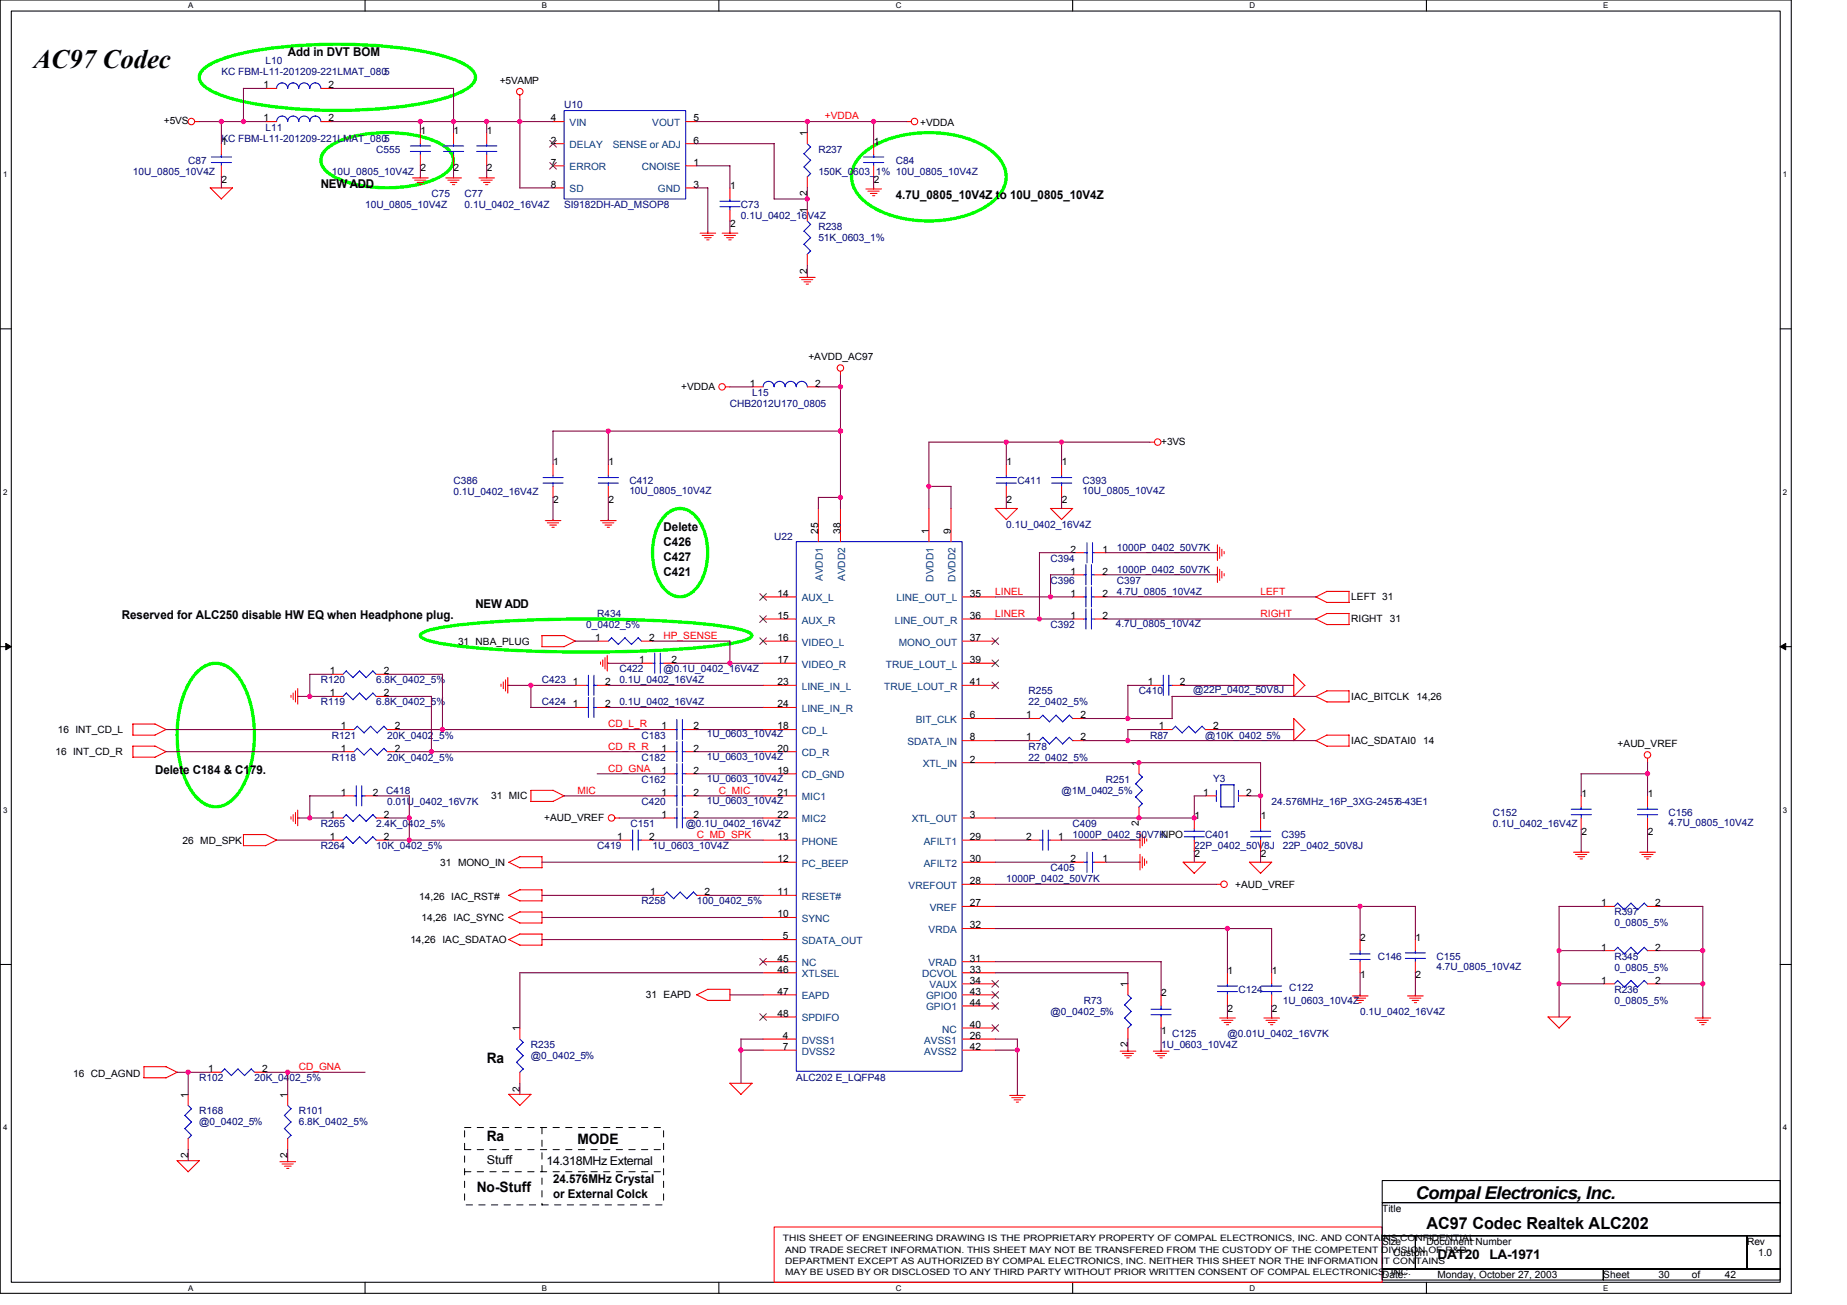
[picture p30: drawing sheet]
<svg xmlns="http://www.w3.org/2000/svg" width="297mm" height="210mm" viewBox="0 0 297 210" stroke-linecap="round" stroke-linejoin="round" font-family="sans-serif">
<defs><g id="words">
<text font-size="4.3" x="5.4" y="11">AC97 Codec</text>
<text font-size="2.8" x="227.6" y="192.8">Compal Electronics, Inc.</text>
<text font-size="2.7" x="229.4" y="197.7">AC97 Codec Realtek ALC202</text>
<g font-size="2.3">
<text x="78.3" y="171">Ra</text>
<text x="78.3" y="183.5">Ra</text>
<text x="92.9" y="184">MODE</text>
<text x="76.7" y="191.7">No-Stuff</text>
</g>
<g font-size="2.1">
<text x="231.2" y="202.5">DAT20</text>
<text x="239.6" y="202.5">LA-1971</text>
</g>
<g font-size="1.9">
<text x="46.3" y="8.9">Add in DVT BOM</text>
<text x="51.6" y="30.3">NEW ADD</text>
<text x="144.1" y="32">4.7U_0805_10V4Z to 10U_0805_10V4Z</text>
<text x="106.7" y="85.4">Delete</text>
<text x="106.7" y="87.8">C426</text>
<text x="106.7" y="90.3">C427</text>
<text x="106.7" y="92.7">C421</text>
<text x="19.6" y="99.6">Reserved for ALC250 disable HW EQ when Headphone plug.</text>
<text x="76.5" y="97.8">NEW ADD</text>
<text x="24.9" y="124.5">Delete C184 &amp; C179.</text>
<text x="78.3" y="187.2">Stuff</text>
<text x="87.9" y="187.4">14.318MHz External</text>
<text x="88.9" y="190.3">24.576MHz Crystal</text>
<text x="88.9" y="192.6">or External Colck</text>
</g>
<g font-size="1.6" fill="#000080">
<text x="42.7" y="10.3">L10</text>
<text x="35.6" y="12.1">KC FBM-L11-201209-221LMAT_0805</text>
<text x="90.7" y="17.4">U10</text>
<text x="35.6" y="22.8">KC FBM-L11-201209-221LMAT_0805</text>
<text x="42.7" y="21">L11</text>
<text x="21.4" y="28.1">10U_0805_10V4Z</text>
<text x="30.3" y="26.3">C87</text>
<text x="53.4" y="28.1">10U_0805_10V4Z</text>
<text x="60.5" y="24.6">C555</text>
<text x="131.6" y="24.6">R237</text>
<text x="131.6" y="28.1">150K_0603_1% 10U_0805_10V4Z</text>
<text x="144.1" y="26.3">C84</text>
<text x="58.7" y="33.4">10U_0805_10V4Z</text>
<text x="69.4" y="31.7">C75</text>
<text x="74.7" y="31.7">C77</text>
<text x="74.7" y="33.4">0.1U_0402_16V4Z</text>
<text x="90.7" y="33.4">SI9182DH-AD_MSOP8</text>
<text x="119.2" y="33.4">C73</text>
<text x="119.2" y="35.2">0.1U_0402_16V4Z</text>
<text x="131.6" y="37">R238</text>
<text x="131.6" y="38.8">51K_0603_1%</text>
<text x="117.4" y="65.4">CHB2012U170_0805</text>
<text x="120.9" y="63.7">L15</text>
<text x="72.9" y="77.9">C386</text>
<text x="101.2" y="77.9">C412</text>
<text x="163.6" y="77.9">C411</text>
<text x="174.1" y="77.9">C393</text>
<text x="72.9" y="79.7">0.1U_0402_16V4Z</text>
<text x="101.2" y="79.5">10U_0805_10V4Z</text>
<text x="174.1" y="79.5">10U_0805_10V4Z</text>
<text x="124.5" y="86.8">U22</text>
<text x="161.8" y="85">0.1U_0402_16V4Z</text>
<text x="179.6" y="88.6">1000P_0402_50V7K</text>
<text x="168.9" y="93.9">C396</text>
<text x="168.9" y="90.3">C394</text>
<text x="179.6" y="93.9">C397</text>
<text x="179.6" y="95.7">4.7U_0805_10V4Z</text>
<text x="179.6" y="92.1">1000P_0402_50V7K</text>
<text x="94.3" y="101">0_0402_5%</text>
<text x="96.1" y="99.2">R434</text>
<text x="168.9" y="101">C392</text>
<text x="179.4" y="100.8">4.7U_0805_10V4Z</text>
<text x="51.6" y="109.9">R120</text>
<text x="51.6" y="113.5">R119</text>
<text x="60.5" y="109.9">6.8K_0402_5%</text>
<text x="60.5" y="113.5">6.8K_0402_5%</text>
<text x="87.2" y="109.9">C423</text>
<text x="87.2" y="113.5">C424</text>
<text x="99.6" y="109.9">0.1U_0402_16V4Z</text>
<text x="99.6" y="113.5">0.1U_0402_16V4Z</text>
<text x="99.6" y="108.1">C422</text>
<text x="106.7" y="108.1">@0.1U_0402_16V4Z</text>
<text x="165.4" y="111.7">R255</text>
<text x="165.4" y="113.5">22_0402_5%</text>
<text x="183.2" y="111.7">C410</text>
<text x="191.9" y="111.5">@22P_0402_50V8J</text>
<text x="53.4" y="118.8">R121</text>
<text x="62.3" y="118.8">20K_0402_5%</text>
<text x="103.2" y="118.8">C183</text>
<text x="113.7" y="118.6">1U_0603_10V4Z</text>
<text x="185" y="118.8">R87</text>
<text x="193.8" y="118.8">@10K_0402_5%</text>
<text x="53.4" y="122.3">R118</text>
<text x="62.3" y="122.3">20K_0402_5%</text>
<text x="103.2" y="122.3">C182</text>
<text x="103.2" y="125.9">C162</text>
<text x="113.7" y="122.2">1U_0603_10V4Z</text>
<text x="113.7" y="125.7">1U_0603_10V4Z</text>
<text x="165.4" y="120.6">R78</text>
<text x="165.4" y="122.3">22_0402_5%</text>
<text x="177.8" y="125.9">R251</text>
<text x="195.1" y="125.7">Y3</text>
<text x="62.1" y="127.7">C418</text>
<text x="62.3" y="129.5">0.01U_0402_16V7K</text>
<text x="103.2" y="129.5">C420</text>
<text x="113.7" y="129.3">1U_0603_10V4Z</text>
<text x="170.7" y="127.7">@1M_0402_5%</text>
<text x="204.5" y="129.5">24.576MHz_16P_3XG-24576-43E1</text>
<text x="240.1" y="131.2">C152</text>
<text x="268.3" y="131.2">C156</text>
<text x="51.6" y="133">R265</text>
<text x="51.6" y="136.6">R264</text>
<text x="60.5" y="133">2.4K_0402_5%</text>
<text x="60.5" y="136.6">10K_0402_5%</text>
<text x="96.1" y="136.6">C419</text>
<text x="101.4" y="133">C151</text>
<text x="104.9" y="136.6">1U_0603_10V4Z</text>
<text x="110.3" y="133">@0.1U_0402_16V4Z</text>
<text x="172.5" y="133">C409</text>
<text x="172.5" y="134.8">1000P_0402_50V7K</text>
<text x="192.1" y="136.6">22P_0402_50V8J</text>
<text x="193.8" y="134.8">C401</text>
<text x="206.1" y="134.8">C395</text>
<text x="206.3" y="136.6">22P_0402_50V8J</text>
<text x="240.1" y="133">0.1U_0402_16V4Z</text>
<text x="268.3" y="132.8">4.7U_0805_10V4Z</text>
<text x="161.8" y="141.9">1000P_0402_50V7K</text>
<text x="168.9" y="140.1">C405</text>
<text x="103.2" y="145.5">R258</text>
<text x="112.1" y="145.5">100_0402_5%</text>
<text x="259.6" y="147.2">R397</text>
<text x="259.6" y="149">0_0805_5%</text>
<text x="221.6" y="154.3">C146</text>
<text x="231" y="154.3">C155</text>
<text x="231" y="156">4.7U_0805_10V4Z</text>
<text x="259.6" y="154.3">R345</text>
<text x="174.3" y="161.5">R73</text>
<text x="199.2" y="159.7">C124</text>
<text x="206.3" y="161.5">1U_0603_10V4Z</text>
<text x="207.3" y="159.3">C122</text>
<text x="259.6" y="159.7">R236</text>
<text x="259.6" y="161.5">0_0805_5%</text>
<text x="259.6" y="156.1">0_0805_5%</text>
<text x="168.9" y="163.2">@0_0402_5%</text>
<text x="188.5" y="166.8">C125</text>
<text x="197.4" y="166.8">@0.01U_0402_16V7K</text>
<text x="218.7" y="163.2">0.1U_0402_16V4Z</text>
<text x="32" y="173.9">R102</text>
<text x="40.9" y="173.9">20K_0402_5%</text>
<text x="85.4" y="168.6">R235</text>
<text x="85.4" y="170.3">@0_0402_5%</text>
<text x="128.1" y="173.9">ALC202 E_LQFP48</text>
<text x="186.7" y="168.6">1U_0603_10V4Z</text>
<text x="32" y="179.2">R168</text>
<text x="48" y="179.2">R101</text>
<text x="32" y="181">@0_0402_5%</text>
<text x="48" y="181">6.8K_0402_5%</text>
</g>
<g font-size="1.6">
<text x="42.4" y="14.2">1</text>
<text x="52.8" y="14.2">2</text>
<text x="80.4" y="13.5">+5VAMP</text>
<text x="26.3" y="19.9">+5VS</text>
<text x="35.6" y="23.3">1</text>
<text x="42.4" y="19.5">1</text>
<text x="52.8" y="19.5">2</text>
<text x="67.6" y="21.5">1</text>
<text x="73" y="21.5">1</text>
<text x="78.3" y="21.5">1</text>
<text x="88.6" y="19.5">4</text>
<text x="88.6" y="23.1">2</text>
<text x="111.5" y="19.5">5</text>
<text x="111.5" y="23.1">6</text>
<text x="129.8" y="21.9" transform="rotate(-90 129.8 21.9)">1</text>
<text x="140.5" y="23.3">1</text>
<text x="148" y="20.3">+VDDA</text>
<text x="35.6" y="29.4">2</text>
<text x="67.6" y="27.6">2</text>
<text x="73" y="27.6">2</text>
<text x="78.3" y="27.6">2</text>
<text x="88.6" y="26.6">7</text>
<text x="111.5" y="26.6">1</text>
<text x="140.5" y="29.4">2</text>
<text x="88.6" y="30.2">8</text>
<text x="111.5" y="30.2">3</text>
<text x="117.4" y="30.4">1</text>
<text x="129.8" y="34.3" transform="rotate(-90 129.8 34.3)">1</text>
<text x="129.8" y="31.6" transform="rotate(-90 129.8 31.6)">2</text>
<text x="117.4" y="36.5">2</text>
<text x="129.8" y="44" transform="rotate(-90 129.8 44)">2</text>
<text x="130" y="58">+AVDD_AC97</text>
<text x="109.6" y="62.8">+VDDA</text>
<text x="120.6" y="62.2">1</text>
<text x="131.1" y="62.2">2</text>
<text x="186.7" y="71.5">+3VS</text>
<text x="89" y="74.9">1</text>
<text x="97.9" y="74.9">1</text>
<text x="161.9" y="74.9">1</text>
<text x="170.7" y="74.9">1</text>
<text x="89" y="80.9">2</text>
<text x="97.9" y="80.9">2</text>
<text x="161.9" y="80.9">2</text>
<text x="170.7" y="80.9">2</text>
<text x="131.6" y="85.9" transform="rotate(-90 131.6 85.9)">25</text>
<text x="135.1" y="85.9" transform="rotate(-90 135.1 85.9)">38</text>
<text x="149.4" y="85.9" transform="rotate(-90 149.4 85.9)">1</text>
<text x="152.9" y="85.9" transform="rotate(-90 152.9 85.9)">9</text>
<text x="172.1" y="88.9">2</text>
<text x="177.3" y="88.9">1</text>
<text x="125" y="96">14</text>
<text x="156" y="96">35</text>
<text x="172.1" y="92.4">1</text>
<text x="172.1" y="96">1</text>
<text x="177.3" y="92.4">2</text>
<text x="177.3" y="96">2</text>
<text x="125" y="99.5">15</text>
<text x="156" y="99.5">36</text>
<text x="172.1" y="99.5">1</text>
<text x="177.3" y="99.5">2</text>
<text x="217.3" y="100.1">RIGHT</text>
<text x="217.3" y="96.6">LEFT 31</text>
<text x="223.5" y="100.1">31</text>
<text x="73.7" y="103.7">31 NBA_PLUG</text>
<text x="95.7" y="103.1">1</text>
<text x="102.8" y="106.7">1</text>
<text x="104.4" y="103.1">2</text>
<text x="108" y="106.7">2</text>
<text x="125" y="106.7">17</text>
<text x="125" y="103.1">16</text>
<text x="156" y="103.1">37</text>
<text x="156" y="106.7">39</text>
<text x="53" y="108.4">1</text>
<text x="53" y="112">1</text>
<text x="61.7" y="108.4">2</text>
<text x="61.7" y="112">2</text>
<text x="92.1" y="110.2">1</text>
<text x="92.1" y="113.8">1</text>
<text x="97.3" y="110.2">2</text>
<text x="97.3" y="113.8">2</text>
<text x="125" y="110.2">23</text>
<text x="125" y="113.8">24</text>
<text x="156" y="110.2">41</text>
<text x="184.6" y="110.2">1</text>
<text x="189.8" y="110.2">2</text>
<text x="217.3" y="112.6">IAC_BITCLK</text>
<text x="227.8" y="112.6">14,26</text>
<text x="9.3" y="117.9">16 INT_CD_L</text>
<text x="54.8" y="117.3">1</text>
<text x="63.5" y="117.3">2</text>
<text x="106.4" y="117.3">1</text>
<text x="111.5" y="117.3">2</text>
<text x="125" y="117.3">18</text>
<text x="156" y="115.5">6</text>
<text x="156" y="119.1">8</text>
<text x="165" y="115.5">1</text>
<text x="165" y="119.1">1</text>
<text x="173.8" y="115.5">2</text>
<text x="173.8" y="119.1">2</text>
<text x="186.4" y="117.3">1</text>
<text x="195.1" y="117.3">2</text>
<text x="217.3" y="119.7">IAC_SDATAI0</text>
<text x="228.9" y="119.7">14</text>
<text x="8.9" y="121.5">16 INT_CD_R</text>
<text x="54.8" y="120.9">1</text>
<text x="63.5" y="120.9">2</text>
<text x="106.4" y="120.9">1</text>
<text x="106.4" y="124.4">1</text>
<text x="111.5" y="120.9">2</text>
<text x="111.5" y="124.4">2</text>
<text x="125" y="120.9">20</text>
<text x="125" y="124.4">19</text>
<text x="156" y="122.7">2</text>
<text x="183.2" y="123.2" transform="rotate(-90 183.2 123.2)">1</text>
<text x="260.2" y="120.2">+AUD_VREF</text>
<text x="53" y="131.6">1</text>
<text x="54.8" y="128">1</text>
<text x="60" y="128">2</text>
<text x="61.7" y="131.6">2</text>
<text x="79" y="128.6">31 MIC</text>
<text x="106.4" y="131.6">1</text>
<text x="106.4" y="128">1</text>
<text x="111.5" y="131.6">2</text>
<text x="111.5" y="128">2</text>
<text x="125" y="128">21</text>
<text x="125" y="131.6">22</text>
<text x="156" y="131.6">3</text>
<text x="192.1" y="131.8">1</text>
<text x="193.5" y="128">1</text>
<text x="200.4" y="128">2</text>
<text x="202.8" y="131.8">1</text>
<text x="254.3" y="128.2">1</text>
<text x="265" y="128.2">1</text>
<text x="29.4" y="135.7">26 MD_SPK</text>
<text x="53" y="135.1">1</text>
<text x="61.7" y="135.1">2</text>
<text x="87.5" y="132.1">+AUD_VREF</text>
<text x="99.2" y="135.1">1</text>
<text x="104.4" y="135.1">2</text>
<text x="125" y="135.1">13</text>
<text x="156" y="135.1">29</text>
<text x="165" y="135.1">2</text>
<text x="170.2" y="135.1">1</text>
<text x="183.2" y="132.9" transform="rotate(-90 183.2 132.9)">2</text>
<text x="186.7" y="134.8">NPO</text>
<text x="192.1" y="137.8">2</text>
<text x="202.8" y="137.8">2</text>
<text x="254.3" y="134.3">2</text>
<text x="265" y="134.3">2</text>
<text x="70.8" y="139.2">31 MONO_IN</text>
<text x="104.6" y="144">1</text>
<text x="113.3" y="144">2</text>
<text x="125" y="138.7">12</text>
<text x="125" y="144">11</text>
<text x="156" y="138.7">30</text>
<text x="156" y="142.2">28</text>
<text x="172.1" y="138.7">2</text>
<text x="177.3" y="138.7">1</text>
<text x="198.6" y="142.8">+AUD_VREF</text>
<text x="67.4" y="144.7">14,26 IAC_RST#</text>
<text x="67.8" y="148.1">14,26 IAC_SYNC</text>
<text x="125" y="147.6">10</text>
<text x="156" y="145.8">27</text>
<text x="156" y="149.3">32</text>
<text x="257.5" y="145.8">1</text>
<text x="266.2" y="145.8">2</text>
<text x="66" y="151.7">14,26 IAC_SDATAO</text>
<text x="125" y="154.7">45</text>
<text x="125.9" y="151.1">5</text>
<text x="156" y="154.7">31</text>
<text x="218.8" y="151.3">2</text>
<text x="227.6" y="151.3">1</text>
<text x="257.5" y="152.9">1</text>
<text x="266.2" y="152.9">2</text>
<text x="103.9" y="160.6">31 EAPD</text>
<text x="125" y="156.4">46</text>
<text x="125" y="160">47</text>
<text x="156" y="156.4">33</text>
<text x="156" y="158.2">34</text>
<text x="156" y="160">43</text>
<text x="156" y="161.8">44</text>
<text x="181.4" y="158.8" transform="rotate(-90 181.4 158.8)">1</text>
<text x="186.8" y="160.2">2</text>
<text x="197.4" y="156.7">1</text>
<text x="204.5" y="156.7">1</text>
<text x="218.8" y="157.4">1</text>
<text x="227.6" y="157.4">2</text>
<text x="257.5" y="158.2">1</text>
<text x="266.2" y="158.2">2</text>
<text x="83.6" y="165.9" transform="rotate(-90 83.6 165.9)">1</text>
<text x="125" y="163.6">48</text>
<text x="125.9" y="167.1">4</text>
<text x="156" y="165.3">40</text>
<text x="156" y="167.1">26</text>
<text x="186.8" y="166.3">1</text>
<text x="197.4" y="162.7">2</text>
<text x="204.5" y="162.7">2</text>
<text x="11.8" y="173.2">16 CD_AGND</text>
<text x="33.5" y="172.4">1</text>
<text x="42.2" y="172.4">2</text>
<text x="125.9" y="168.9">7</text>
<text x="156" y="168.9">42</text>
<text x="181.4" y="168.5" transform="rotate(-90 181.4 168.5)">2</text>
<text x="30.2" y="176.6" transform="rotate(-90 30.2 176.6)">1</text>
<text x="46.2" y="176.6" transform="rotate(-90 46.2 176.6)">1</text>
<text x="83.6" y="175.6" transform="rotate(-90 83.6 175.6)">2</text>
<text x="30.2" y="186.2" transform="rotate(-90 30.2 186.2)">2</text>
<text x="46.2" y="186.2" transform="rotate(-90 46.2 186.2)">2</text>
<text x="222.3" y="194.9">Title</text>
<text x="222.3" y="200.2">Size</text>
<text x="224.1" y="202">Custom</text>
<text x="229.4" y="200.2">Document Number</text>
<text x="281" y="200.2">Rev</text>
<text x="282.7" y="202">1.0</text>
<text x="222.3" y="205.5">Date:</text>
<text x="231.2" y="205.5">Monday, October 27, 2003</text>
<text x="257.8" y="205.5">Sheet</text>
<text x="266.7" y="205.5">30</text>
<text x="272.1" y="205.5">of</text>
<text x="277.4" y="205.5">42</text>
</g>
<g font-size="1.6" fill="#004080">
<text x="91.6" y="20.3">VIN</text>
<text x="91.6" y="23.8">DELAY</text>
<text x="98.5" y="23.8">SENSE or ADJ</text>
<text x="104.9" y="20.3">VOUT</text>
<text x="91.6" y="27.4">ERROR</text>
<text x="103.2" y="27.4">CNOISE</text>
<text x="91.6" y="30.9">SD</text>
<text x="105.8" y="30.9">GND</text>
<text x="132.4" y="93.5" transform="rotate(-90 132.4 93.5)">AVDD1</text>
<text x="135.9" y="93.5" transform="rotate(-90 135.9 93.5)">AVDD2</text>
<text x="150.1" y="93.6" transform="rotate(-90 150.1 93.6)">DVDD1</text>
<text x="153.7" y="93.6" transform="rotate(-90 153.7 93.6)">DVDD2</text>
<text x="128.9" y="96.7">AUX_L</text>
<text x="128.9" y="100.3">AUX_R</text>
<text x="143.9" y="100.3">LINE_OUT_R</text>
<text x="144.2" y="96.7">LINE_OUT_L</text>
<text x="128.9" y="107.4">VIDEO_R</text>
<text x="128.9" y="103.8">VIDEO_L</text>
<text x="142.5" y="107.4">TRUE_LOUT_L</text>
<text x="144.5" y="103.8">MONO_OUT</text>
<text x="128.9" y="111">LINE_IN_L</text>
<text x="142.2" y="111">TRUE_LOUT_R</text>
<text x="128.9" y="114.5">LINE_IN_R</text>
<text x="128.9" y="118.1">CD_L</text>
<text x="145.9" y="119.8">SDATA_IN</text>
<text x="147.3" y="116.3">BIT_CLK</text>
<text x="128.9" y="121.6">CD_R</text>
<text x="128.9" y="125.2">CD_GND</text>
<text x="148.4" y="123.4">XTL_IN</text>
<text x="128.9" y="128.7">MIC1</text>
<text x="128.9" y="132.3">MIC2</text>
<text x="128.9" y="135.8">PHONE</text>
<text x="146.6" y="132.3">XTL_OUT</text>
<text x="148.6" y="135.8">AFILT1</text>
<text x="128.9" y="139.4">PC_BEEP</text>
<text x="146.1" y="143">VREFOUT</text>
<text x="148.6" y="139.4">AFILT2</text>
<text x="128.9" y="144.7">RESET#</text>
<text x="128.9" y="148.3">SYNC</text>
<text x="149.5" y="146.5">VREF</text>
<text x="128.9" y="155.4">NC</text>
<text x="128.9" y="151.8">SDATA_OUT</text>
<text x="149.3" y="150.1">VRDA</text>
<text x="149.3" y="155.4">VRAD</text>
<text x="128.9" y="157.2">XTLSEL</text>
<text x="128.9" y="160.7">EAPD</text>
<text x="148.3" y="157.2">DCVOL</text>
<text x="148.9" y="160.7">GPIO0</text>
<text x="149.5" y="159">VAUX</text>
<text x="128.9" y="164.3">SPDIFO</text>
<text x="128.9" y="167.9">DVSS1</text>
<text x="148.6" y="167.9">AVSS1</text>
<text x="148.9" y="162.5">GPIO1</text>
<text x="151.5" y="166.1">NC</text>
<text x="128.9" y="169.6">DVSS2</text>
<text x="148.6" y="169.6">AVSS2</text>
</g>
<g font-size="1.6" fill="#f00">
<text x="132.7" y="19.2">+VDDA</text>
<text x="160.1" y="95.7">LINEL</text>
<text x="202.7" y="95.7">LEFT</text>
<text x="160.1" y="99.2">LINER</text>
<text x="202.7" y="99.2">RIGHT</text>
<text x="106.7" y="102.8">HP_SENSE</text>
<text x="97.8" y="117">CD_L_R</text>
<text x="97.8" y="120.6">CD_R_R</text>
<text x="97.8" y="124.1">CD_GNA</text>
<text x="92.9" y="127.7">MIC</text>
<text x="115.6" y="127.7">C_MIC</text>
<text x="112.1" y="134.8">C_MD_SPK</text>
<text x="48" y="172.1">CD_GNA</text>
</g>
<g font-size="1.4">
<text x="125.9" y="199.7">THIS SHEET OF ENGINEERING DRAWING IS THE PROPRIETARY PROPERTY OF COMPAL ELECTRONICS, INC. AND CONTAINS CONFIDENTIAL</text>
<text x="126.3" y="203.2">DEPARTMENT EXCEPT AS AUTHORIZED BY COMPAL ELECTRONICS, INC. NEITHER THIS SHEET NOR THE INFORMATION IT CONTAINS</text>
<text x="126.3" y="201.5">AND TRADE SECRET INFORMATION. THIS SHEET MAY NOT BE TRANSFERED FROM THE CUSTODY OF THE COMPETENT DIVISION OF R&amp;D</text>
<text x="126.3" y="205">MAY BE USED BY OR DISCLOSED TO ANY THIRD PARTY WITHOUT PRIOR WRITTEN CONSENT OF COMPAL ELECTRONICS, INC.</text>
</g>
<g font-size="1.3">
<text x="30.3" y="1.3">A</text>
<text x="87.2" y="1.3">B</text>
<text x="144.1" y="1.3">C</text>
<text x="201" y="1.3">D</text>
<text x="257.8" y="1.3">E</text>
<text x=".5" y="28.5">1</text>
<text x="286.7" y="28.5">1</text>
<text x=".5" y="79.6">2</text>
<text x="286.7" y="79.6">2</text>
<text x=".5" y="130.7">3</text>
<text x="286.7" y="130.7">3</text>
<text x=".5" y="181.8">4</text>
<text x="286.7" y="181.8">4</text>
<text x="30.3" y="207.6">A</text>
<text x="87.2" y="207.6">B</text>
<text x="144.1" y="207.6">C</text>
<text x="201" y="207.6">D</text>
<text x="257.8" y="207.6">E</text>
</g>
</g></defs>
<path d="M0 0h288.1v208h-288.1zM1.8 1.8h284.5v204.4h-284.5z" fill="none" stroke="#000" stroke-width=".17"/>
<g fill="#fff">
<path d="M30.2 .2h.9v1.4h-.9z"/>
<path d="M30.2 206.4h.9v1.5h-.9z"/>
</g>
<path d="M58.7 0v1.8M58.7 206.2v1.8" fill="none" stroke="#000" stroke-width=".17"/>
<g fill="#fff">
<path d="M87.2 .2h.8v1.4h-.8z"/>
<path d="M87.2 206.4h.8v1.5h-.8z"/>
</g>
<path d="M115.6 0v1.8M115.6 206.2v1.8" fill="none" stroke="#000" stroke-width=".17"/>
<g fill="#fff">
<path d="M144.1 .2h.9v1.4h-.9z"/>
<path d="M144.1 206.4h.9v1.5h-.9z"/>
</g>
<path d="M172.5 0v1.8M172.5 206.2v1.8" fill="none" stroke="#000" stroke-width=".17"/>
<g fill="#fff">
<path d="M201 .2h.9v1.4h-.9z"/>
<path d="M201 206.4h.9v1.5h-.9z"/>
</g>
<path d="M229.4 0v1.8M229.4 206.2v1.8" fill="none" stroke="#000" stroke-width=".17"/>
<g fill="#fff">
<path d="M257.8 .2h.9v1.4h-.9z"/>
<path d="M257.8 206.4h.9v1.5h-.9z"/>
<path d="M.5 27.3h.7v1.4h-.7z"/>
<path d="M286.7 27.3h.7v1.4h-.7z"/>
<path d="M.5 78.4h.7v1.5h-.7z"/>
<path d="M286.7 78.4h.7v1.5h-.7z"/>
</g>
<path d="M0 52.9h1.8M286.3 52.9h1.8" fill="none" stroke="#000" stroke-width=".17"/>
<g fill="#fff">
<path d="M.5 129.6h.7v1.4h-.7z"/>
<path d="M286.7 129.6h.7v1.4h-.7z"/>
</g>
<path d="M0 104h1.8M286.3 104h1.8" fill="none" stroke="#000" stroke-width=".17"/>
<path d="M.9 103.5l.9 .5-.9 .5zM286.3 104l.9-.5v1z" fill="#000" stroke="#000" stroke-width=".16"/>
<g fill="#fff">
<path d="M.5 180.7h.7v1.4h-.7z"/>
<path d="M286.7 180.7h.7v1.4h-.7z"/>
</g>
<path d="M0 155.1h1.8M286.3 155.1h1.8M222.3 189.9h64v3.5h-64zM222.3 193.4h64v5.4h-64zM222.3 198.8h5.3v5.3h-5.3zM227.6 198.8h53.4v5.3h-53.4zM281 198.8h5.3v5.3h-5.3zM222.3 204.1h35.5v1.8h-35.5zM257.8 204.1h28.5v1.8h-28.5z" fill="none" stroke="#000" stroke-width=".17"/>
<path d="M74.7 184.9h32M74.7 188.5h32M74.7 181.4h32v12.4h-32v-12.4M87.2 181.4v12.4" fill="none" stroke="#000" stroke-width=".16" stroke-dasharray="1 1 1 1 1 1 1 1"/>
<g fill="none" stroke="#f00" stroke-width=".17">
<path d="M31.3 19.6h.8M42.7 19.6h1.8M42.7 14.2h1.8M51.6 19.6h1.8M51.6 14.2h1.8M83.6 15.3v.7M88.9 19.6h1.8M110.3 19.6h1.8M145.8 19.6h.8M33.8 30.2l1.8 1.8M33.8 30.2h3.6l-1.8 1.8M35.6 23.1v1.8"/>
<path d="M35.6 26.7v1.7M66.4 28.6h2.5M66.7 29h1.8M67.1 29.3h1.1M67.4 29.7h.4M67.6 21.3v1.8M67.6 24.9v1.8M67.6 28.4v.2M71.7 28.6h2.5M72 29h1.8M72.4 29.3h1.1M72.8 29.7h.3"/>
<path d="M72.9 21.3v1.8M72.9 24.9v1.8M72.9 28.4v.2M77 28.6h2.5M77.4 29h1.8M77.7 29.3h1.1M78.1 29.7h.4M78.3 21.3v1.8M78.3 24.9v1.8M78.3 28.4v.2M88.9 30.2h1.8M88.9 23.1h1.8"/>
<path d="M88.9 26.7h1.8M110.3 30.2h1.8M110.3 23.1h1.8M110.3 26.7h1.8M112.6 37.5h2.5M112.9 37.9h1.8M113.3 38.2h1.1M113.7 38.6h.3M113.8 37.3v.2M116.1 37.5h2.6M116.5 37.9h1.8M116.9 38.2h1"/>
<path d="M117.2 38.6h.4M117.4 30.2v1.8M117.4 33.8v1.8M117.4 37.3v.2M129.8 21.3v1.8M129.8 28.4v1.8M129.8 33.8v1.8M139.3 30.4h2.5M139.6 30.8h1.8M140 31.1h1.1M140.3 31.5h.4M140.5 23.1v1.8"/>
<path d="M140.5 26.7v1.7M140.5 30.2v.2M128.6 44.6h2.5M128.9 45h1.8M129.3 45.3h1.1M129.7 45.7h.3M129.8 40.9v1.8M129.8 44.4v.2M135.2 59.7v.8M88.9 74.7v1.8M88.9 78.2v1.8M97.8 74.7v1.8"/>
<path d="M97.8 78.2v1.8M116.7 62.2h.7M120.9 62.2h1.8M129.8 62.2h1.8M161.8 74.7v1.8M161.8 78.2v1.8M170.7 74.7v1.8M170.7 78.2v1.8M184.9 71.1h.8M87.7 83.7h2.5M88 84.1h1.8M88.4 84.5h1.1"/>
<path d="M88.8 84.8h.3M88.9 83.5v.2M96.6 83.7h2.5M96.9 84.1h1.8M97.3 84.5h1.1M97.7 84.8h.3M97.8 83.5v.2M122.7 99.6h5.4M122.7 96h5.4M131.6 81.8v5.3M135.2 81.8v5.3M149.4 81.8v5.3"/>
<path d="M152.9 81.8v5.3M154.7 99.6h5.4M154.7 96h5.4M160 81.8l1.8 1.8M160.1 81.8h3.5M163.6 81.8l-1.8 1.8M170.7 83.6l-1.8-1.8h3.6l-1.8 1.8M172.5 92.5h1.8M172.5 88.9h1.8M172.5 99.6h1.8M172.5 96h1.8M176.1 92.5h1.7"/>
<path d="M176.1 88.9h1.7M176.1 99.6h1.7M176.1 96h1.7M195.6 92.5h.2M195.6 88.9h.2M195.8 87.6v2.5M195.8 91.2v2.5M196.1 88v1.8M196.1 91.6v1.8M196.5 88.3v1.1M196.5 91.9v1.1M196.9 88.7v.4"/>
<path d="M196.9 92.3v.3M211.6 99.6l1.8 .9h3.6M211.6 96l1.8 .9M213.4 98.7h3.6v1.8M213.4 95.1h3.6M213.4 98.7l-1.8 .9M213.4 96.9h3.6M213.4 95.1l-1.8 .9M217 95.1v1.8M21.4 116.5h3.5M21.4 116.5v1.8l3.6-.1M24.9 116.4l1.8 .9"/>
<path d="M26.7 117.3l-1.8 .9M46.8 111.8v.4M47.2 111.5v1M47.5 111.1v1.8M47.9 110.7v2.6M47.9 112h.2M53.4 112h1.8M53.4 108.5h1.8M55.2 117.3h1.7M60.5 112h1.8M60.5 108.5h1.8M62.3 117.3h1.7"/>
<path d="M80.6 110v.4M80.9 109.7v1.1M81.3 109.3v1.8M81.7 109v2.5M81.7 110.2h.1M87.1 102.2h3.6M87.2 102.2v1.8M87.2 104h3.5M90.7 102.2l1.8 .9M92.5 110.2h1.8M92.5 113.8h1.8M92.5 103.1l-1.8 .9"/>
<path d="M96.1 110.2h1.7M96.1 103.1h1.7M96.1 113.8h1.7M96.6 106.5v.3M96.9 106.1v1.1M97.3 105.8v1.8M97.7 105.4v2.5M97.7 106.7h.2M103.2 106.7h1.7M103.2 103.1h1.7M106.7 106.7h1.8M106.7 117.3h1.8"/>
<path d="M110.3 117.3h1.8M122.7 110.2h5.4M122.7 106.7h5.4M122.7 103.1h5.4M122.7 113.8h5.4M122.7 117.3h5.4M154.7 110.2h5.4M154.7 106.7h5.4M154.7 115.6h5.4M154.7 103.1h5.4M154.7 119.1h5.4M165.4 115.6h1.8"/>
<path d="M165.4 119.1h1.8M172.5 115.6h1.8M172.5 119.1h1.8M185 110.2h1.7M186.7 117.3h1.8M188.5 110.2h1.8M193.8 117.3h1.8M208.1 108.4v3.6M208.1 108.5l1.8 1.8M209.8 110.2l-1.8 1.8M209.8 117.3l-1.8 1.8M209.9 117.4l-1.8-1.9v3.6"/>
<path d="M211.6 112l1.8 .9M213.4 118.2h3.6M213.4 111.1h3.6M213.4 111.1l-1.8 .9M213.4 112.9h3.6M213.4 118.2l-1.8 .9 1.8 .9M217 111.1v1.8M217 118.2v1.8M21.4 120h3.5l1.8 .9M21.4 121.8h3.6M21.4 120v1.8M26.7 120.9l-1.8 .9"/>
<path d="M39.1 134.2h3.6M39.2 134.2v1.8M39.2 136h3.5M42.7 134.2l1.8 .9M44.5 135.1l-1.8 .9M46.8 131.4v.3M47.2 131v1.1M47.5 130.7v1.8M47.9 130.3v2.5M47.9 131.6h.2M53.4 131.6h1.8M53.4 135.1h1.8"/>
<path d="M55.2 128h1.7M55.2 120.9h1.7M58.7 128h1.8M60.5 131.6h1.8M60.5 135.1h1.8M62.3 120.9h1.7M81.8 138.7l1.8-.9h3.6v1.8h-3.6M81.8 138.7l1.8 .9M85.4 127.1h3.5M85.4 128.9h3.6M85.4 127.1v1.8M88.9 127.1l1.8 .9"/>
<path d="M90.7 128l-1.8 .9M98.9 131.6h.7M99.6 135.1h1.8M103.2 135.1h1.7M106.7 131.6h1.8M106.7 128h1.8M106.7 120.9h1.8M106.7 124.5h1.8M110.3 131.6h1.8M110.3 128h1.8M110.3 120.9h1.8M110.3 124.5h1.8"/>
<path d="M122.7 138.7h5.4M122.7 131.6h5.4M122.7 135.1h5.4M122.7 128h5.4M122.7 120.9h5.4M122.7 124.5h5.4M154.7 138.7h5.4M154.7 131.6h5.4M154.7 135.1h5.4M154.7 122.7h5.4M165.4 135.1h1.8M168.9 135.1h1.8"/>
<path d="M172.5 138.7h1.8M176.1 138.7h1.7M183.2 138.7h.1M183.2 135.1h.1M183.2 122.7v1.8M183.2 129.8v1.8M183.3 133.9v2.5M183.3 137.4v2.5M183.7 134.2v1.8M183.7 137.8v1.8M184.1 134.6v1.1M184.1 138.1v1.1"/>
<path d="M184.4 134.9v.4M184.4 138.5v.4M190.3 138.7l1.8 1.8M190.3 138.7h3.6M192.1 131.6v1.7M192.1 135.1v1.8M193.8 138.7l-1.8 1.8M193.8 128h1.8M199.2 128h1.8M201 138.7h3.5l-1.8 1.8zM202.7 131.6v1.7M202.7 135.1v1.8"/>
<path d="M213.4 120h3.6M253 137.1h2.6M253.4 137.4h1.8M253.8 137.8h1M254.1 138.2h.4M254.3 128v1.8M254.3 131.6v1.7M254.3 136.9v.2M263.7 137.1h2.5M264.1 137.4h1.8M264.4 137.8h1.1M264.8 138.2h.4"/>
<path d="M265 122v.7M265 128v1.8M265 131.6v1.7M265 136.9v.2M81.8 151.1l1.8 .9h3.6M83.6 143.1h3.6v1.8M83.6 150.2h3.6v1.8M83.6 143.1l-1.8 .9 1.8 .9h3.6M83.6 146.7l-1.8 .9 1.8 .9h3.6v-1.8h-3.6M83.6 150.2l-1.8 .9M104.9 144h1.8M112 160l1.8 .9h3.6"/>
<path d="M112.1 144h1.7M113.8 159.1h3.6v1.8M113.9 159.1l-1.8 .9M122.7 144h5.4M122.7 147.6h5.4M122.7 151.1h5.4M122.7 156.5h5.4M122.7 154.7h5.4M154.7 142.2h5.4M154.7 145.8h5.4M154.7 158.2h5.4M154.7 149.4h5.4"/>
<path d="M154.7 156.5h5.4M154.7 154.7h5.4M181.4 158.2v1.8M195.6 142.2h.7M197.4 156.5v1.7M204.5 156.5v1.7M218.7 151.1v1.8M218.7 154.7v1.8M218.7 160v.2M227.6 151.1v1.8M227.6 154.7v1.8M227.6 160v.2"/>
<path d="M257.8 145.8h1.8M257.8 158.2h1.8M257.8 152.9h1.8M265 145.8h1.7M265 158.2h1.7M265 152.9h1.7M26.7 171.6l1.8 .9-1.8 .9h-3.6M26.7 171.6h-3.5v1.8M30.3 176v1.8M33.8 172.5h1.8M40.9 172.5h1.8M46.3 176v1.8"/>
<path d="M83.6 177.8l-1.8-1.8h3.6l-1.8 1.8M83.6 165.4v1.7M83.6 172.5v1.7M117.4 174.2l1.8 1.8M117.4 174.2h3.6M120.9 174.2l-1.8 1.8M122.7 163.6h5.4M122.7 160h5.4M122.7 167.1h5.4M122.7 168.9h5.4M154.7 160h5.4M154.7 167.1h5.4"/>
<path d="M154.7 168.9h5.4M154.7 161.8h5.4M154.7 165.4h5.4M162.4 176.2h2.5M162.7 176.6h1.8M163.1 176.9h1.1M163.4 177.3h.4M163.6 176v.2M180.1 169.1h2.6M180.5 169.4h1.8M180.9 169.8h1M181.2 170.2h.4"/>
<path d="M181.4 165.4v1.7M181.4 168.9v.2M185.5 169.1h2.5M185.8 169.4h1.8M186.2 169.8h1.1M186.6 170.2h.3M186.7 160v1.8M186.7 163.6v1.8M186.7 168.9v.2M196.1 163.7h2.6M196.5 164.1h1.8M196.9 164.5h1"/>
<path d="M197.2 164.8h.4M197.4 160v1.8M197.4 163.6v.1M203.3 163.7h2.5M203.6 164.1h1.8M204 164.5h1.1M204.3 164.8h.4M204.5 160v1.8M204.5 163.6v.1M217.5 160.2h2.5M217.8 160.5h1.8M218.2 160.9h1.1"/>
<path d="M218.6 161.3h.3M226.4 160.2h2.5M226.7 160.5h1.8M227.1 160.9h1.1M227.5 161.3h.3M250.7 165.4l1.8-1.8h-3.6l1.9 1.8M272.6 163.7h2.5M272.9 164.1h1.8M273.3 164.5h1.1M273.7 164.8h.3M273.9 163.6v.1M28.5 186.7l1.8 1.8"/>
<path d="M28.5 186.7h3.6M30.3 183.1v1.8M32 186.7l-1.8 1.8M45 186.9h2.5M45.4 187.2h1.8M45.7 187.6h1.1M46.1 187.9h.4M46.3 183.1v1.8M46.3 186.7v.2M124.5 197.4h97.8v8.8h-97.8z"/>
<circle cx="30.8" cy="19.5" r=".52"/>
<circle cx="83.6" cy="14.7" r=".52"/>
<circle cx="147.1" cy="19.5" r=".52"/>
<circle cx="135.2" cy="59.2" r=".52"/>
<circle cx="116.1" cy="62.2" r=".52"/>
<circle cx="186.2" cy="71.1" r=".52"/>
<circle cx="98.3" cy="131.6" r=".52"/>
<circle cx="264.9" cy="121.4" r=".52"/>
<circle cx="196.9" cy="142.2" r=".52"/>
</g>
<path d="M32.5 11.4a12.3 12.3 0 0 1 6-2.7 80.2 80.2 0 0 1 31.5 0 12.4 12.4 0 0 1 6 2.7 1.5 1.5 0 0 1 0 2.1 12.4 12.4 0 0 1-6 2.7 79.7 79.7 0 0 1-31.5 0 12.4 12.4 0 0 1-6-2.7 1.5 1.5 0 0 1 0-2.1zM52.4 24a12 12 0 0 1 7-2.5 21.3 21.3 0 0 1 11.3 1.6 3.6 3.6 0 0 1 2.2 2.7 2.9 2.9 0 0 1-1.4 2.2 17 17 0 0 1-9.3 2.2 16.9 16.9 0 0 1-9.1-2.2 2.66 2.66 0 0 1-1.4-2.8l.3-.6zM138.4 25.1a14.5 14.5 0 0 1 9.4-3.7 18.3 18.3 0 0 1 10.9 2.3 5.9 5.9 0 0 1 3.1 4.7 5.9 5.9 0 0 1-3.1 4.7 19.3 19.3 0 0 1-18.6 0 5.9 5.9 0 0 1-3.2-4.7 4.9 4.9 0 0 1 1.5-3.3zM106.7 83.2a3.2 3.2 0 0 1 5.3 0 9.9 9.9 0 0 1 0 11.4 3.2 3.2 0 0 1-5.3 0 10 10 0 0 1 0-11.4zM31.6 108.3a3.9 3.9 0 0 1 6.2 0 15.2 15.2 0 0 1 3.1 9.9 15.3 15.3 0 0 1-3.1 10 3.9 3.9 0 0 1-6.2 0 15.3 15.3 0 0 1-3.1-10 15.2 15.2 0 0 1 3.1-9.9zM67.7 101.9a7.3 7.3 0 0 1 3.1-.9 171.2 171.2 0 0 1 28.8-1.4 113.8 113.8 0 0 1 19.2 1.6l1.6 .5 .4 .2 .1 .3-.1 .3a7.4 7.4 0 0 1-3.1 1 169.9 169.9 0 0 1-28.8 1.3 112.8 112.8 0 0 1-19.2-1.6l-1.6-.5-.4-.2-.1-.3z" fill="none" stroke="#0f0" stroke-width=".53"/>
<g fill="none" stroke="#00f" stroke-width=".17">
<path d="M44.5 14.2a.89 .89 0 0 1 .9-.9 .89 .89 0 0 1 .9 .9 .89 .89 0 0 1 .9-.9 .89 .89 0 0 1 .8 .9 .89 .89 0 0 1 .9-.9 .89 .89 0 0 1 .9 .9 .89 .89 0 0 1 .9-.9 .89 .89 0 0 1 .9 .9M44.5 19.5a.89 .89 0 0 1 .9-.8 .89 .89 0 0 1 .9 .8 .89 .89 0 0 1 .9-.8 .89 .89 0 0 1 .8 .8 .89 .89 0 0 1 .9-.8 .89 .89 0 0 1 .9 .8 .89 .89 0 0 1 .9-.8 .89 .89 0 0 1 .9 .8M90.7 17.8h19.6v14.2h-19.6zM34 26.1h3.2M34 25.3h3.2M35.6 24.9v.4M35.6 26.1v.6M66 24.4h3.2M66 23.5h3.2M67.6 23.1v.4M67.6 24.3v.6M71.3 24.4h3.3"/>
<path d="M71.3 23.5h3.3M72.9 23.1v.4M72.9 24.3v.6M76.7 24.4h3.2M76.7 23.5h3.2M78.3 23.1v.4M78.3 24.3v.6M115.8 33.3h3.2M115.8 32.4h3.2M117.4 32v.4M117.4 33.2v.6M129.3 37.2l1.1 1"/>
<path d="M129.3 39.3l1.1 1.1M129.8 23.1l.6 .6M129.8 35.6l.6 .5M130.4 23.6l-1.1 1.1 1.1 1.1M130.4 25.8l-1.1 1.1 1.1 1M130.4 27.9l-.6 .6M130.4 36.1l-1.1 1.1M130.4 38.2l-1.1 1.1M138.9 26.1h3.2M138.9 25.3h3.2M140.5 24.9v.4M140.5 26.1v.6"/>
<path d="M130.4 40.4l-.6 .5M87.3 77.7h3.3M87.3 76.8h3.3M88.9 76.5v.3M88.9 77.7v.5M96.2 77.7h3.3M96.2 76.8h3.3M97.8 76.5v.3M97.8 77.7v.5M122.7 62.2a.89 .89 0 0 1 .9-.9 .89 .89 0 0 1 .9 .9 .89 .89 0 0 1 .9-.9 .89 .89 0 0 1 .9 .9 .89 .89 0 0 1 .9-.9 .89 .89 0 0 1 .9 .9 .89 .89 0 0 1 .8-.9 .89 .89 0 0 1 .9 .9M160.2 77.7h3.3M160.2 76.8h3.3"/>
<path d="M161.8 76.5v.3M161.8 77.7v.5M169.1 77.7h3.3M169.1 76.8h3.3M170.7 76.5v.3M170.7 77.7v.5M128.1 87.1h26.6v85.2h-26.6zM174.3 99.6h.4M174.3 92.5h.4M174.3 96h.4M174.3 88.9h.5M174.6 90.8v3.3"/>
<path d="M174.6 94.4v3.2M174.6 97.9v3.3M174.8 87.3v3.2M175.5 99.6h.6M175.5 92.5h.6M175.5 96h.6M175.5 90.8v3.3M175.5 94.4v3.2M175.5 97.9v3.3M175.7 88.9h.4M175.7 87.3v3.2M55.7 111.5l1.1 1.1"/>
<path d="M55.7 107.9l-.5 .6M55.7 111.5l-.5 .5M57.5 116.8l1.1 1.1M57.5 116.8l-.6 .5M57.8 111.5l1.1 1.1M57.8 107.9l-1 1.1-1.1-1.1M57.8 111.5l-1 1M59.6 116.8l-1.1 1.1M60 107.9l.5 .6M60 111.5l.5 .5M60 107.9l-1.1 1.1-1.1-1.1M60 111.5l-1.1 1"/>
<path d="M61.7 116.8l.6 .6M61.8 116.8l-1.1 1.1-1.1-1.1M94.3 110.2h.4M94.3 113.8h.4M94.6 108.6v3.2M94.6 112.2v3.2M95.5 110.2h.6M95.5 113.8h.6M95.5 108.6v3.2M95.5 112.2v3.2M98.4 102.6l1.1 1.1M98.4 102.6l-.6 .5"/>
<path d="M100.5 102.6l1.1 1.1M100.5 102.6l-1.1 1.1M102.6 102.6l.6 .5M102.7 102.6l-1.1 1.1M104.9 106.7h.4M105.3 105.1v3.2M106.2 106.7h.5M106.2 105.1v3.2M108.5 117.3h.4M108.9 115.7v3.3M108.9 119.3v3.2M109.7 117.3h.6"/>
<path d="M109.7 115.7v3.3M109.7 119.3v3.2M167.7 118.6l1.1 1.1M167.7 115l-.5 .6M167.7 118.6l-.5 .5M169.8 118.6l1.1 1.1M169.9 115l-1.1 1.1-1.1-1.1M169.9 118.6l-1.1 1.1M172 115l.5 .6M172 118.6l.5 .5M172 115l-1.1 1.1-1.1-1.1M172 118.6l-1.1 1.1"/>
<path d="M186.7 110.2h.4M187.1 108.6v3.2M188 110.2h.5M188 108.6v3.2M189.1 116.8l-.6 .5M191.2 116.8l1.1 1.1M191.2 116.8l-1.1 1.1-1.1-1.1M193.3 116.8l.6 .6M193.3 116.8l-1.1 1.1M55.7 134.6l1.1 1.1M55.7 131l-.5 .6M55.7 134.6l-.5 .5"/>
<path d="M56.9 128h.4M57.3 126.4v3.2M57.5 120.4l1.1 1.1M57.5 120.4l-.6 .5M57.8 134.6l1.1 1.1M57.8 131l-1 1.1-1.1-1.1M57.8 134.6l-1 1.1M58.2 128h.5M58.2 126.4v3.2M59.6 120.4l1.1 1.1M59.6 120.4l-1.1 1M60 131l.5 .6"/>
<path d="M60 134.6l.5 .5M60 131l-1.1 1.1-1.1-1.1M60 134.6l-1.1 1.1M61.7 120.4l.6 .5M61.8 120.4l-1.1 1M101.4 135.1h.4M101.7 133.5v3.2M102.6 135.1h.6M102.6 133.5v3.2M108.5 131.6h.4M108.5 128h.4M108.5 120.9h.4"/>
<path d="M108.5 124.5h.4M108.9 122.8v3.3M108.9 126.4v3.2M108.9 129.9v3.3M109.7 131.6h.6M109.7 128h.6M109.7 120.9h.6M109.7 124.5h.6M109.7 122.8v3.3M109.7 126.4v3.2M109.7 129.9v3.3M167.2 135.1h.5"/>
<path d="M167.7 133.5v3.3M168.6 135.1h.3M168.6 133.5v3.3M174.3 138.7h.5M174.8 137.1v3.2M175.7 138.7h.4M175.7 137.1v3.2M182.6 126.1l1.1 1M182.6 128.2l1.1 1.1M183.2 124.5l.5 .5M183.7 125l-1.1 1.1M183.7 127.1l-1.1 1.1"/>
<path d="M183.7 129.3l-.5 .5M190.5 134.6h3.2M190.5 133.7h3.2M192.1 133.3v.4M192.1 134.6v.5M195.6 127.1v1.8M196.3 129.8h2.2M198.5 126.2h-2.2v3.6M198.5 126.2v3.6M199.2 127.1v1.8M201.1 134.6h3.3M201.1 133.7h3.3"/>
<path d="M202.7 133.3v.4M202.7 134.6v.5M252.7 131h3.2M252.7 130.2h3.2M254.3 129.8v.4M254.3 131v.6M263.4 131h3.2M263.4 130.2h3.2M265 129.8v.4M265 131v.6M107.2 143.5l1.1 1.1M107.3 143.5l-.6 .5"/>
<path d="M109.4 143.5l1.1 1.1M109.4 143.5l-1.1 1M111.5 143.5l.6 .5M111.5 143.5l-1.1 1M195.8 159.5h3.2M195.8 158.6h3.2M197.4 158.2v.4M197.4 159.5v.5M202.9 159.5h3.2M202.9 158.6h3.2M204.5 158.2v.4M204.5 159.5v.5"/>
<path d="M217.1 153.4h3.2M217.1 154.3h3.2M218.7 152.9v.6M218.7 154.3v.4M226 154.2h3.3M226 153.3h3.3M227.6 152.9v.4M227.6 154.1v.6M259.6 145.8l.6-.6 1.1 1.1M260.2 157.7l1.1 1.1M260.2 152.4l1.1 1.1M260.2 157.7l-.6 .5"/>
<path d="M260.2 152.4l-.6 .5M261.2 146.3l1.1-1.1 1.1 1.1M262.3 157.7l1.1 1.1M262.3 152.4l1.1 1.1M262.3 157.7l-1.1 1.1M262.3 152.4l-1.1 1M264.4 145.3l.6 .5M264.4 157.7l.6 .6M264.4 152.4l.6 .5M264.5 145.2l-1.1 1.1M264.5 157.7l-1.1 1.1M264.5 152.4l-1.1 1"/>
<path d="M29.7 179.4l1.1 1.1-1.1 1M30.3 177.8l.5 .6M30.8 178.3l-1.1 1.1M35.6 172.5l.5-.6 1.1 1.1M37.2 173l1.1-1.1 1 1.1M41 172.5l-.6-.6-1.1 1.1M45.7 179.4l1.1 1.1-1.1 1M46.3 177.8l.5 .6M46.8 178.3l-1.1 1.1M83.6 167.1l.6 .6M84.1 167.7l-1 1.1 1.1 1M84.1 169.8l-1 1.1 1.1 1.1"/>
<path d="M84.1 171.9l-.5 .6M180.9 161.6l1 1.1M180.9 163.7l1 1.1-.5 .6M181.4 160l.5 .6M181.9 160.5l-1.1 1.1M181.9 162.7l-1.1 1.1M185.1 162.3h3.2M185.1 163.2h3.2M186.7 161.8v.5M186.7 163.2v.4M29.7 181.5l1.1 1.1-.6 .6M45.7 181.5l1.1 1.1-.6 .6"/>
</g>
<g fill="none" stroke="#804000" stroke-width=".16">
<path d="M88.4 26.1l1.1 1.1M88.4 22.6l1.1 1.1M89.5 26.1l-1.1 1.1M89.5 22.6l-1.1 1.1M122.2 95.5l1.1 1.1M122.2 99l1.1 1.1M123.3 95.5l-1.1 1.1M123.3 99l-1.1 1.1M122.2 102.6l1.1 1.1M123.3 102.6l-1.1 1.1M159.5 102.6l1.1 1.1M159.5 106.2l1.1 1"/>
<path d="M159.5 109.7l1.1 1.1M160.6 102.6l-1.1 1.1M160.6 106.2l-1.1 1M160.6 109.7l-1.1 1.1M122.2 154.2l1.1 1M123.3 154.2l-1.1 1M159.5 157.7l1.1 1.1M159.5 159.5l1.1 1.1M160.6 157.7l-1.1 1.1M160.6 159.5l-1.1 1.1M122.2 163l1.1 1.1M123.3 163l-1.1 1.1"/>
<path d="M159.5 161.3l1.1 1M159.5 164.8l1.1 1.1M160.6 161.3l-1.1 1M160.6 164.8l-1.1 1.1"/>
</g>
<g fill="none" stroke="#800040" stroke-width=".17">
<path d="M32 19.6h10.7M35.6 19.5v3.6M39.1 14.2h3.6M39.2 14.2v5.4M53.4 19.6h35.5M53.4 14.2h19.5M67.6 19.5v1.8M72.9 14.2v7.1M78.3 19.5v1.8M83.6 16v14.2h5.3M112 19.6h33.8M129.8 19.5v1.8"/>
<path d="M140.5 19.6v3.5M35.6 28.4v1.8M67.6 26.6v1.8M72.9 26.6v1.8M78.3 26.6v1.8M112 30.2h1.8M112 26.7h5.4v3.5M112 23.1h12.5M113.8 30.2v7.1M117.4 35.5v1.8M124.5 32h5.3M124.5 23.1v8.9"/>
<path d="M129.8 30.2v3.6M140.5 28.4v1.8M129.8 42.7v1.7M88.9 69.3h46.3M88.9 69.3v5.4M88.9 80v3.6M97.8 69.3v5.4M97.8 80v3.6M117.4 62.2h3.5M131.6 62.2h3.6M131.6 80v1.8M135.2 60.4v21.4"/>
<path d="M149.4 71.1h35.6M149.4 78.2h3.5v3.6M149.4 71.1v10.7M161.8 71.1v3.6M161.8 80v1.8M170.7 71.1v3.6M170.7 80v1.8M131.6 80h3.6M160 99.6h12.5M160 96h12.5M167.1 88.9h5.4M167.2 88.9v10.7"/>
<path d="M168.9 92.5h3.6M168.9 92.4v3.6M177.8 92.5h17.8M177.8 99.6h33.8M177.8 88.9h17.8M177.8 96h33.8M26.7 117.3h28.5M48 112h5.4M53.4 108.5h-3.6v3.5M62.2 112h7.2v8.9M62.2 108.5h9M64 117.3h42.7"/>
<path d="M71.2 108.4v8.9M81.8 110.2h10.7M85.4 113.8h7.1M85.4 110.2v3.6M92.5 103.1h3.6M97.8 110.2h24.9M97.8 106.7h5.4M97.8 113.8h24.9M104.9 103.1h12.5M108.5 106.7h14.2M112 117.3h10.7M117.4 103.1v3.6"/>
<path d="M160 119.1h5.4M160 115.6h5.4M174.3 119.1h37.3M174.3 115.6h14.2M181.4 110.2h3.6M181.4 117.3h5.3M181.4 110.2v5.4M181.4 117.3v1.8M188.5 112h23.1M188.5 112v3.6M190.3 110.2h17.8M195.6 117.3h12.5"/>
<path d="M26.7 120.9h28.5M44.5 135.1h8.9M48 131.6h5.4M55.2 128h-5.4v3.6M60.5 128h5.3v7.1M62.2 135.1h37.4M62.2 131.6h3.6M64 120.9h42.7M87.1 138.7h35.6M90.7 128h16M96 124.5h10.7M99.6 131.6h7.1"/>
<path d="M104.9 135.1h17.8M112 131.6h10.7M112 128h10.7M112 120.9h10.7M112 124.5h10.7M160 135.1h5.4M160 131.6h32.1M160 138.7h12.5M160 122.7h42.7v8.9M170.7 135.1h12.5M177.8 138.7h5.4M192 128h1.8"/>
<path d="M192.1 128v3.6M192.1 136.9v1.8M200.9 128h1.8M202.7 136.9v1.8M254.3 124.5h10.7M254.3 124.4v3.6M254.3 133.3v3.6M265 122.7v5.3M265 133.3v3.6M83.6 156.5h39.1M83.6 156.4v9M87.1 147.6h35.6"/>
<path d="M87.1 144h17.8M87.1 151.1h35.6M113.8 144h8.9M160 145.8h67.6v5.3M160 142.2h35.6M160 156.5h21.4M160 149.4h44.5M160 154.7h26.7v5.3M181.4 156.4v1.8M197.4 149.3v7.2M204.5 149.3v7.2M218.7 145.8v5.3"/>
<path d="M218.7 156.4v3.6M227.6 156.4v3.6M250.7 152.9h7.1M250.7 158.2h7.1M257.8 145.8h-7.1v17.8M266.7 152.9h7.2M266.7 145.8h7.2v17.8M266.7 158.2h7.2M28.5 172.5h5.3M30.3 172.4v3.6M42.7 172.5h16M46.3 172.4v3.6"/>
<path d="M83.6 174.2v1.8M117.4 160h5.3M119.1 168.9h3.6M119.1 167.1h3.6M119.2 167.1v7.1M160 168.9h3.6M160 167.1h3.6M163.6 167.1v8.9M181.4 167.1v1.8M186.7 165.3v3.6M197.4 161.8v1.8M204.5 161.8v1.8"/>
<path d="M30.3 184.9v1.8M46.3 184.9v1.8"/>
</g>
<g fill="#f0f" stroke="#f0f" stroke-width=".17">
<circle cx="83.6" cy="19.5" r=".35"/>
<circle cx="170.7" cy="71.1" r=".35"/>
<circle cx="183.2" cy="122.7" r=".35"/>
<circle cx="46.3" cy="172.5" r=".35"/>
<circle cx="264.9" cy="124.4" r=".35"/>
<circle cx="181.4" cy="119.1" r=".35"/>
<circle cx="183.2" cy="131.6" r=".35"/>
<circle cx="119.2" cy="168.9" r=".35"/>
<circle cx="250.7" cy="152.9" r=".35"/>
<circle cx="202.7" cy="128" r=".35"/>
<circle cx="218.7" cy="145.8" r=".35"/>
<circle cx="69.4" cy="120.9" r=".35"/>
<circle cx="197.4" cy="149.3" r=".35"/>
<circle cx="250.7" cy="158.2" r=".35"/>
<circle cx="192.1" cy="131.6" r=".35"/>
<circle cx="167.2" cy="99.6" r=".35"/>
<circle cx="168.9" cy="96" r=".35"/>
<circle cx="149.4" cy="78.2" r=".35"/>
<circle cx="181.4" cy="115.6" r=".35"/>
<circle cx="65.8" cy="135.1" r=".35"/>
<circle cx="65.8" cy="131.6" r=".35"/>
<circle cx="135.2" cy="69.3" r=".35"/>
<circle cx="97.8" cy="69.3" r=".35"/>
<circle cx="135.2" cy="62.2" r=".35"/>
<circle cx="49.8" cy="112" r=".35"/>
<circle cx="49.8" cy="131.6" r=".35"/>
<circle cx="273.8" cy="158.2" r=".35"/>
<circle cx="140.5" cy="19.5" r=".35"/>
<circle cx="129.8" cy="19.5" r=".35"/>
<circle cx="129.8" cy="32" r=".35"/>
<circle cx="163.6" cy="168.9" r=".35"/>
<circle cx="30.3" cy="172.5" r=".35"/>
<circle cx="135.2" cy="80" r=".35"/>
<circle cx="71.1" cy="117.3" r=".35"/>
<circle cx="85.4" cy="110.2" r=".35"/>
<circle cx="273.8" cy="152.9" r=".35"/>
<circle cx="72.9" cy="19.5" r=".35"/>
<circle cx="78.3" cy="19.5" r=".35"/>
<circle cx="67.6" cy="19.5" r=".35"/>
<circle cx="161.8" cy="71.1" r=".35"/>
<circle cx="39.1" cy="19.5" r=".35"/>
<circle cx="35.6" cy="19.5" r=".35"/>
<circle cx="117.4" cy="106.7" r=".35"/>
</g>
<use href="#words"/>
</svg>
